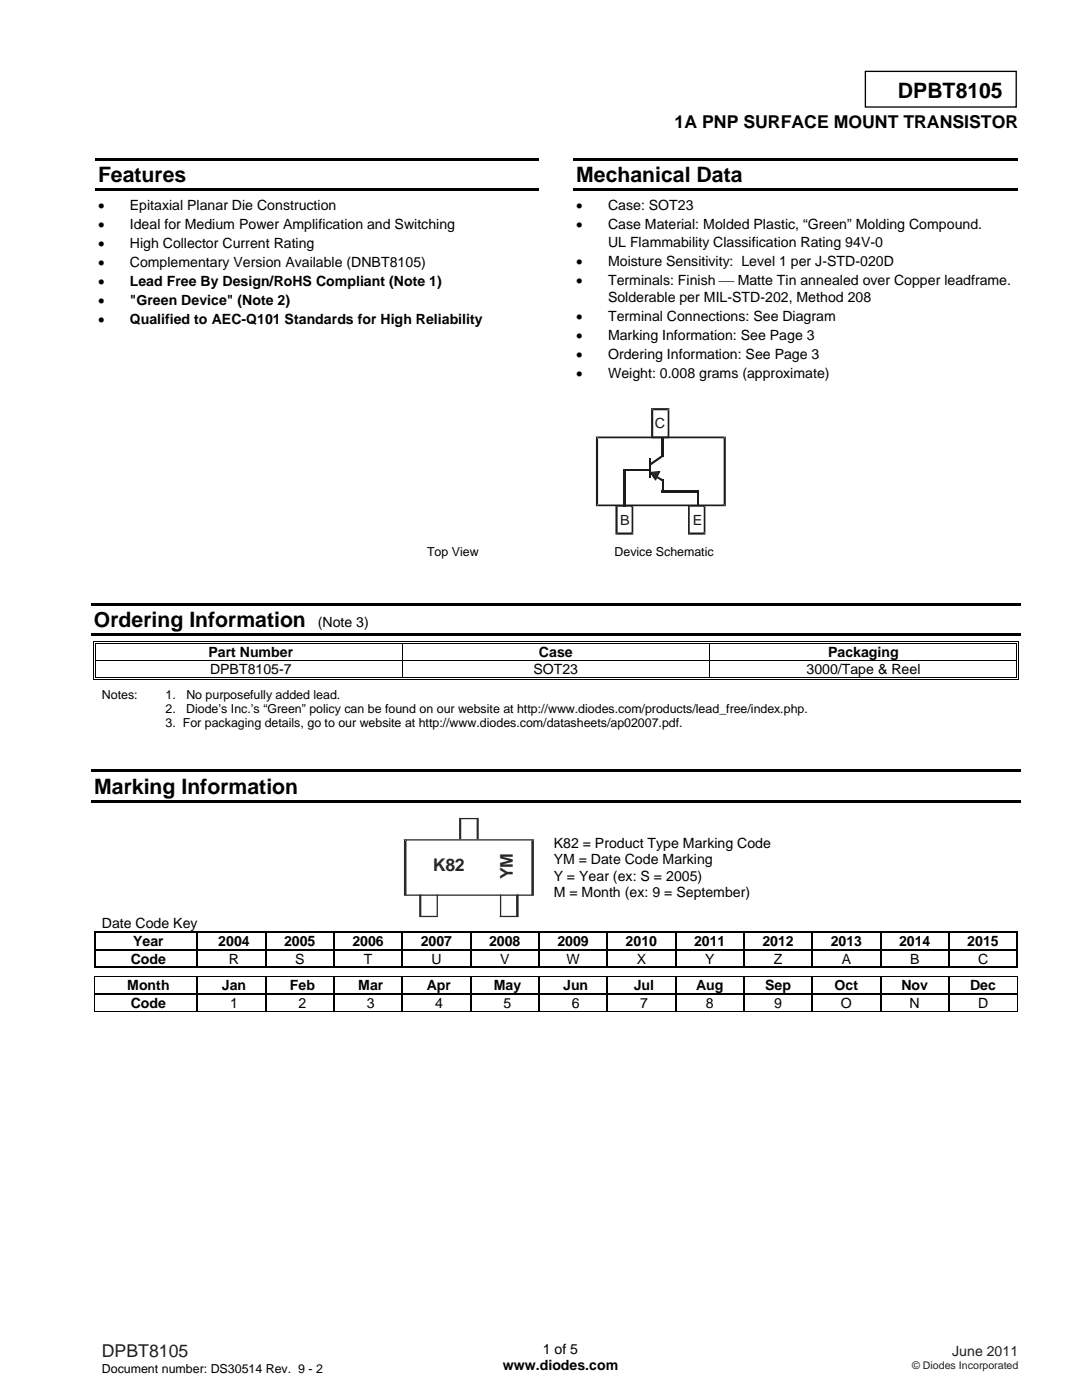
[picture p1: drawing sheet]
<svg xmlns="http://www.w3.org/2000/svg" width="216mm" height="279mm" viewBox="0 0 216 279" stroke-linecap="round" stroke-linejoin="round" font-family="sans-serif">
<defs><g id="words">
<g font-size="4.2">
<text x="179.2" y="19.6">DPBT8105</text>
<text x="19.6" y="36.3">Features</text>
<text x="115" y="36.3">Mechanical Data</text>
<text x="18.7" y="125.2">Ordering Information</text>
<text x="18.8" y="158.4">Marking Information</text>
</g>
<text font-size="3.5" x="134.6" y="25.6">1A PNP SURFACE MOUNT TRANSISTOR</text>
<g font-size="3.5" fill="#2b2828">
<text x="86.4" y="173.8">K82</text>
<text x="102.3" y="175.5" transform="rotate(-90 102.3 175.5)">YM</text>
</g>
<text font-size="3.5" fill="#231f20" x="20.3" y="270.9">DPBT8105</text>
<g font-size="2.8">
<text x="19.6" y="42">•</text>
<text x="25.9" y="42">Epitaxial Planar Die Construction</text>
<text x="115" y="42">•</text>
<text x="121.3" y="42">Case: SOT23</text>
<text x="19.6" y="45.8">•</text>
<text x="25.9" y="45.8">Ideal for Medium Power Amplification and Switching</text>
<text x="115" y="45.8">•</text>
<text x="121.3" y="45.8">Case Material: Molded Plastic, “Green” Molding Compound.</text>
<text x="19.6" y="49.6">•</text>
<text x="19.6" y="53.3">•</text>
<text x="25.9" y="49.6">High Collector Current Rating</text>
<text x="25.9" y="53.3">Complementary Version Available (DNBT8105)</text>
<text x="115" y="53.1">•</text>
<text x="121.3" y="49.4">UL Flammability Classification Rating 94V-0</text>
<text x="121.3" y="53.1">Moisture Sensitivity: Level 1 per J-STD-020D</text>
<text x="19.6" y="57.1">•</text>
<text x="25.9" y="57.1">Lead Free By Design/RoHS Compliant (Note 1)</text>
<text x="115" y="57">•</text>
<text x="121.3" y="57">Terminals: Finish ⎯Matte Tin annealed over Copper leadframe.</text>
<text x="19.6" y="60.9">•</text>
<text x="19.6" y="64.7">•</text>
<text x="25.9" y="60.9">&quot;Green Device&quot; (Note 2)</text>
<text x="25.9" y="64.7">Qualified to AEC-Q101 Standards for High Reliability</text>
<text x="115" y="64">•</text>
<text x="121.3" y="60.2">Solderable per MIL-STD-202, Method 208</text>
<text x="121.3" y="64">Terminal Connections: See Diagram</text>
<text x="115" y="67.8">•</text>
<text x="115" y="71.6">•</text>
<text x="121.3" y="67.8">Marking Information: See Page 3</text>
<text x="121.3" y="71.6">Ordering Information: See Page 3</text>
<text x="115" y="75.4">•</text>
<text x="121.3" y="75.4">Weight: 0.008 grams (approximate)</text>
<text x="63.4" y="125.2">(Note 3)</text>
<text x="41.6" y="131.1">Part Number</text>
<text x="107.5" y="131.1">Case</text>
<text x="165.2" y="131.1">Packaging</text>
<text x="41.9" y="134.6">DPBT8105-7</text>
<text x="106.4" y="134.6">SOT23</text>
<text x="160.9" y="134.6">3000/Tape &amp; Reel</text>
<text x="110.5" y="169.3">K82 = Product Type Marking Code</text>
<text x="110.5" y="172.5">YM = Date Code Marking</text>
<text x="110.5" y="175.8">Y = Year (ex: S = 2005)</text>
<text x="110.5" y="179">M = Month (ex: 9 = September)</text>
<text x="20.3" y="185.3">Date Code Key</text>
<text x="26.6" y="188.8">Year</text>
<text x="43.6" y="188.8">2004</text>
<text x="56.7" y="188.8">2005</text>
<text x="70.3" y="188.8">2006</text>
<text x="83.9" y="188.8">2007</text>
<text x="97.6" y="188.8">2008</text>
<text x="111.2" y="188.8">2009</text>
<text x="124.8" y="188.8">2010</text>
<text x="138.5" y="188.8">2011</text>
<text x="152.1" y="188.8">2012</text>
<text x="165.8" y="188.8">2013</text>
<text x="179.4" y="188.8">2014</text>
<text x="193" y="188.8">2015</text>
<text x="25.4" y="197.6">Month</text>
<text x="26.1" y="192.3">Code</text>
<text x="44.3" y="197.6">Jan</text>
<text x="45.7" y="192.3">R</text>
<text x="57.9" y="197.6">Feb</text>
<text x="58.9" y="192.3">S</text>
<text x="71.5" y="197.6">Mar</text>
<text x="72.6" y="192.3">T</text>
<text x="85.2" y="197.6">Apr</text>
<text x="86.1" y="192.3">U</text>
<text x="98.5" y="197.6">May</text>
<text x="99.8" y="192.3">V</text>
<text x="112.4" y="197.6">Jun</text>
<text x="113" y="192.3">W</text>
<text x="126.5" y="197.6">Jul</text>
<text x="127" y="192.3">X</text>
<text x="138.9" y="197.6">Aug</text>
<text x="140.7" y="192.3">Y</text>
<text x="152.7" y="197.6">Sep</text>
<text x="154.4" y="192.3">Z</text>
<text x="166.5" y="197.6">Oct</text>
<text x="168" y="192.3">A</text>
<text x="179.9" y="197.6">Nov</text>
<text x="181.6" y="192.3">B</text>
<text x="193.6" y="197.6">Dec</text>
<text x="195.2" y="192.3">C</text>
<text x="26.1" y="201.1">Code</text>
<text x="45.9" y="201.1">1</text>
<text x="59.6" y="201.1">2</text>
<text x="73.2" y="201.1">3</text>
<text x="86.8" y="201.1">4</text>
<text x="100.5" y="201.1">5</text>
<text x="114.1" y="201.1">6</text>
<text x="127.7" y="201.1">7</text>
<text x="140.8" y="201.1">8</text>
<text x="154.5" y="201.1">9</text>
<text x="167.8" y="201.1">O</text>
<text x="181.5" y="201.1">N</text>
<text x="195.1" y="201.1">D</text>
<text x="100.3" y="273.5">www.diodes.com</text>
<text x="108.3" y="270.2">1 of 5</text>
</g>
<g font-size="2.8" fill="#1f1a17">
<text x="130.7" y="85.4">C</text>
<text x="123.7" y="104.8">B</text>
<text x="138.2" y="104.8">E</text>
</g>
<text font-size="2.8" fill="#231f20" x="190" y="270.6">June 2011</text>
<g font-size="2.5">
<text x="85.2" y="111">Top View</text>
<text x="122.6" y="111">Device Schematic</text>
<text x="20.3" y="139.4">Notes:</text>
<text x="33" y="142.3">2.</text>
<text x="33" y="139.4">1.</text>
<text x="37.2" y="142.3">Diode’s Inc.’s “Green” policy can be found on our website at http://www.diodes.com/products/lead_free/index.php.</text>
<text x="37.2" y="139.4">No purposefully added lead.</text>
<text x="33" y="145.1">3. For packaging details, go to our website at http://www.diodes.com/datasheets/ap02007.pdf.</text>
<text x="20.3" y="274">Document number: DS30514 Rev. 9 - 2</text>
</g>
<text font-size="2.1" fill="#231f20" x="182" y="273.2">© Diodes Incorporated</text>
</g></defs>
<path d="M172.7 14.2h30.1v7.2h-30.1z" fill="none" stroke="#000" stroke-width=".26"/>
<g fill="#000">
<path d="M19 31.5h88.6v.5h-88.6zM19 37.6h88.6v.5h-88.6zM114.4 31.5h88.7v.5h-88.7zM114.4 37.6h88.7v.5h-88.7zM18.2 120.3h185.5v.6h-185.5zM18.2 126.4h185.5v.6h-185.5zM18.6 128h.2v.5h-.2zM18.6 128h.5v.2h-.5zM18.6 131.8h.2v.2h-.2zM18.6 135.6h.5v.1h-.5zM18.9 128.4h.2v.1h-.2zM18.9 131.8h.2v.2h-.2z"/>
<path d="M18.9 135.2h.2v.2h-.2zM80.2 128.5h.1zM80.2 128h.5v.2h-.5zM80.2 128.4h.5v.1h-.5zM80.2 135.2h.5v.2h-.5zM141.5 128.5h.2zM141.5 128h.5v.2h-.5zM141.5 128.4h.5v.1h-.5zM141.5 135.2h.5v.2h-.5zM202.8 128h.5v.2h-.5zM202.8 128.4h.1v.1h-.1zM202.8 131.8h.1v.2h-.1z"/>
<path d="M202.8 135.6h.5v.1h-.5zM202.8 135.2h.1v.2h-.1zM203.1 128h.2v.5h-.2zM203.1 131.8h.2v.2h-.2zM203.1 135.2h.2v.5h-.2zM18.3 153.6h185.4v.5h-185.4zM18.3 159.7h185.4v.5h-185.4zM18.7 185.9h.3v.3h-.3zM18.7 189.5h.3v.2h-.3zM18.8 194.9h.1v.1h-.1zM18.8 198.3h.1v.2h-.1zM39.2 185.9h.3v.3h-.3z"/>
<path d="M39.2 189.5h.3v.2h-.3zM39.2 198.3h.3v.2h-.3zM52.9 185.9h.2v.3h-.2zM52.9 189.5h.2v.2h-.2zM52.9 198.3h.2v.2h-.2zM66.5 185.9h.3v.3h-.3zM66.5 189.5h.3v.2h-.3zM66.5 198.3h.3v.2h-.3zM80.2 185.9h.2v.3h-.2zM80.2 189.5h.2v.2h-.2zM80.2 198.3h.2v.2h-.2zM93.8 185.9h.2v.3h-.2z"/>
<path d="M93.8 189.5h.2v.2h-.2zM93.8 198.3h.2v.2h-.2zM107.4 185.9h.3v.3h-.3zM107.4 189.5h.3v.2h-.3zM107.4 198.3h.3v.2h-.3zM121.1 185.9h.2v.3h-.2zM121.1 189.5h.2v.2h-.2zM121.1 198.3h.2v.2h-.2zM134.7 185.9h.2v.3h-.2zM134.7 189.5h.2v.2h-.2zM134.7 198.3h.2v.2h-.2zM148.3 185.9h.3v.3h-.3z"/>
<path d="M148.3 189.5h.3v.2h-.3zM148.3 198.3h.3v.2h-.3zM162 185.9h.2v.3h-.2zM162 189.5h.2v.2h-.2zM162 198.3h.2v.2h-.2zM175.6 185.9h.3v.3h-.3zM175.6 189.5h.3v.2h-.3zM175.6 198.3h.3v.2h-.3zM189.2 185.9h.3v.3h-.3zM189.2 189.5h.3v.2h-.3zM189.2 198.3h.3v.2h-.3zM202.9 185.9h.2v.3h-.2z"/>
<path d="M202.9 189.5h.2v.2h-.2zM202.9 193h.2v.2h-.2zM202.9 194.9h.2v.1h-.2zM202.9 198.3h.2v.2h-.2zM202.9 201.8h.2v.2h-.2z"/>
</g>
<g fill="none" stroke="#000" stroke-width=".2">
<path d="M18.7 128.5v3.3M18.7 132v3.7M19 128.5v3.3M19 132v3.2M19.1 128.1h61.1M19.1 128.4h61.1M19.1 135.6h183.7M19.1 135.3h61.1M80.2 128.5v3.3M80.2 132v3.2M80.7 128.1h60.8M80.7 128.4h60.8"/>
<path d="M80.7 135.3h60.8M141.6 128.5v3.3M141.6 132v3.2M142 128.1h60.8M142 128.4h60.8M142 135.3h60.8M202.8 131.9h-183.7M202.8 128.5v3.3M202.8 132v3.2M203.2 128.5v3.3M203.2 132v3.2M18.8 194.9h184.3"/>
<path d="M18.9 195v3.3M18.9 198.5v3.5M203 195v3.3M203 198.5v3.5M18.8 201.9h184.1"/>
</g>
<g fill="none" stroke="#000" stroke-width=".25">
<path d="M18.7 186.1h20.5M18.7 193.1h20.5M18.9 186.2v3.3M18.9 189.7v3.5M18.9 198.4h20.3M19 189.6h20.2M39.4 186.2v3.3M39.4 189.7v3.5M39.4 195v3.3M39.4 198.5v3.3M39.5 186.1h13.4M39.5 189.6h13.4"/>
<path d="M39.5 193.1h13.4M39.5 198.4h13.4M53 186.2v3.3M53 189.7v3.5M53 195v3.3M53 198.5v3.3M53.1 186.1h13.4M53.1 189.6h13.4M53.1 193.1h13.4M53.1 198.4h13.4M66.6 186.2v3.3M66.6 189.7v3.5"/>
<path d="M66.6 195v3.3M66.6 198.5v3.3M66.8 186.1h13.4M66.8 189.6h13.4M66.8 193.1h13.4M66.8 198.4h13.4M80.3 186.2v3.3M80.3 189.7v3.5M80.3 195v3.3M80.3 198.5v3.3M80.4 186.1h13.4M80.4 189.6h13.4"/>
<path d="M80.4 193.1h13.4M80.4 198.4h13.4M93.9 186.2v3.3M93.9 189.7v3.5M93.9 195v3.3M93.9 198.5v3.3M94 186.1h13.4M94 189.6h13.4M94 193.1h13.4M94 198.4h13.4M107.5 186.2v3.3M107.5 189.7v3.5"/>
<path d="M107.5 195v3.3M107.5 198.5v3.3M107.7 186.1h13.4M107.7 189.6h13.4M107.7 193.1h13.4M107.7 198.4h13.4M121.2 186.2v3.3M121.2 189.7v3.5M121.2 195v3.3M121.2 198.5v3.3M121.3 186.1h13.4M121.3 189.6h13.4"/>
<path d="M121.3 193.1h13.4M121.3 198.4h13.4M134.8 186.2v3.3M134.8 189.7v3.5M134.8 195v3.3M134.8 198.5v3.3M134.9 186.1h13.4M134.9 189.6h13.4M134.9 193.1h13.4M134.9 198.4h13.4M148.4 186.2v3.3M148.4 189.7v3.5"/>
<path d="M148.4 195v3.3M148.4 198.5v3.3M148.6 186.1h13.4M148.6 189.6h13.4M148.6 193.1h13.4M148.6 198.4h13.4M162.1 186.2v3.3M162.1 189.7v3.5M162.1 195v3.3M162.1 198.5v3.3M162.2 186.1h13.4M162.2 189.6h13.4"/>
<path d="M162.2 193.1h13.4M162.2 198.4h13.4M175.7 186.2v3.3M175.7 189.7v3.5M175.7 195v3.3M175.7 198.5v3.3M175.9 186.1h13.3M175.9 189.6h13.3M175.9 193.1h13.3M175.9 198.4h13.3M189.4 186.2v3.3M189.4 189.7v3.5"/>
<path d="M189.4 195v3.3M189.4 198.5v3.3M189.5 186.1h13.4M189.5 189.6h13.4M189.5 193.1h13.4M189.5 198.4h13.4M203 186.2v3.3M203 189.7v3.5"/>
</g>
<path d="M119.2 87.1h25.4v.4h-25.4zM144.6 87.1h.2v.2h-.2zM144.4 87.3h.4v13.6h-.4zM144.6 100.9h.2v.1h-.2zM119.2 100.7h25.4v.3h-25.4zM118.9 100.9h.3v.1h-.3zM118.9 87.3h.4v13.6h-.4zM118.9 87.1h.3v.2h-.3z" fill-rule="evenodd" fill="#1f1a17"/>
<path d="M139.3 97.9v3" fill="none" stroke="#1f1a17" stroke-width=".34"/>
<path d="M132.2 87.3v3.8" fill="none" stroke="#1f1a17" stroke-width=".42"/>
<path d="M129.6 92.5l2.4-1.7 .3 .4-2.5 1.8z" fill-rule="evenodd" fill="#1f1a17"/>
<path d="M129.6 91.4v4" fill="none" stroke="#1f1a17" stroke-width=".25"/>
<path d="M124.5 93.7h5M132.2 95.6v2.5" fill="none" stroke="#1f1a17" stroke-width=".34"/>
<path d="M132 98.1h7.3" fill="none" stroke="#1f1a17" stroke-width=".42"/>
<g fill="#1f1a17">
<path d="M129.8 94.3l2.4 1.3-.2 .4-2.4-1.6z" fill-rule="evenodd"/>
<path d="M130.2 87.1h3.2v.4h-3.2zM133.4 87.3h.2v.2h-.2zM133.2 81.7h.4v5.6h-.4zM133.4 81.4h.2v.3h-.2zM130.2 81.4h3.2v.5h-3.2zM129.9 81.4h.3v.3h-.3zM129.9 81.7h.4v5.6h-.4zM129.9 87.3h.3v.2h-.3z" fill-rule="evenodd"/>
<path d="M123.1 106.3h3.1v.4h-3.1zM126.2 106.4h.2v.3h-.2zM126 100.9h.4v5.5h-.4zM126.2 100.8h.2v.1h-.2zM123.1 100.8h3.1v.3h-3.1zM122.8 100.8h.3v.1h-.3zM122.8 100.9h.4v5.5h-.4zM122.8 106.4h.3v.3h-.3z" fill-rule="evenodd"/>
<path d="M137.5 106.3h3.1v.4h-3.1zM140.6 106.4h.2v.3h-.2zM140.4 100.9h.4v5.5h-.4zM140.6 100.8h.2v.1h-.2zM137.5 100.8h3.1v.3h-3.1zM137.3 100.8h.2v.1h-.2zM137.3 100.9h.3v5.5h-.3zM137.3 106.4h.2v.3h-.2z" fill-rule="evenodd"/>
</g>
<path d="M124.6 93.8v7.2" fill="none" stroke="#1f1a17" stroke-width=".42"/>
<path d="M129.8 94.3l1.8-.1-.8 1.6z" fill="#2a2b2b"/>
<path d="M131.4 94.1l.3 .1-.8 1.6-.2-.1zM131.5 94h.3l-.1 .2zM129.8 94.2l1.7-.2 .1 .3-1.8 .1zM129.6 94.2h.2v.1zM129.7 94.3h.2l1 1.4-.2 .1zM130.7 95.8h.2v.1z" fill="#1f1a17"/>
<g fill="#2b2828">
<path d="M80.9 167.5h25.4v.2h-25.4zM106.3 167.5h.2zM106 167.5h.5v11h-.5zM106.3 178.5h.2v.3h-.2zM80.9 178.5h25.4v.3h-25.4zM80.6 178.5h.3v.3h-.3zM80.6 167.5h.5v11h-.5zM80.6 167.5h.3z" fill-rule="evenodd"/>
<path d="M95.1 163.5h.4v4h-.4zM95.4 163.2h.1v.3h-.1zM91.8 163.2h3.6v.3h-3.6zM91.6 163.2h.2v.3h-.2zM91.6 163.5h.4v4h-.4z" fill-rule="evenodd"/>
<path d="M83.7 178.5h.4v4.3h-.4zM83.7 182.8h.2v.2h-.2zM83.9 182.8h3.2v.2h-3.2zM87.1 182.8h.3v.2h-.3zM87.1 178.5h.3v4.3h-.3z" fill-rule="evenodd"/>
<path d="M99.8 178.5h.2v4.3h-.2zM99.8 182.8v.2zM99.8 182.8h3.4v.2h-3.4zM103.2 182.8h.3v.2h-.3zM103 178.5h.5v4.3h-.5z" fill-rule="evenodd"/>
</g>
<use href="#words"/>
</svg>
